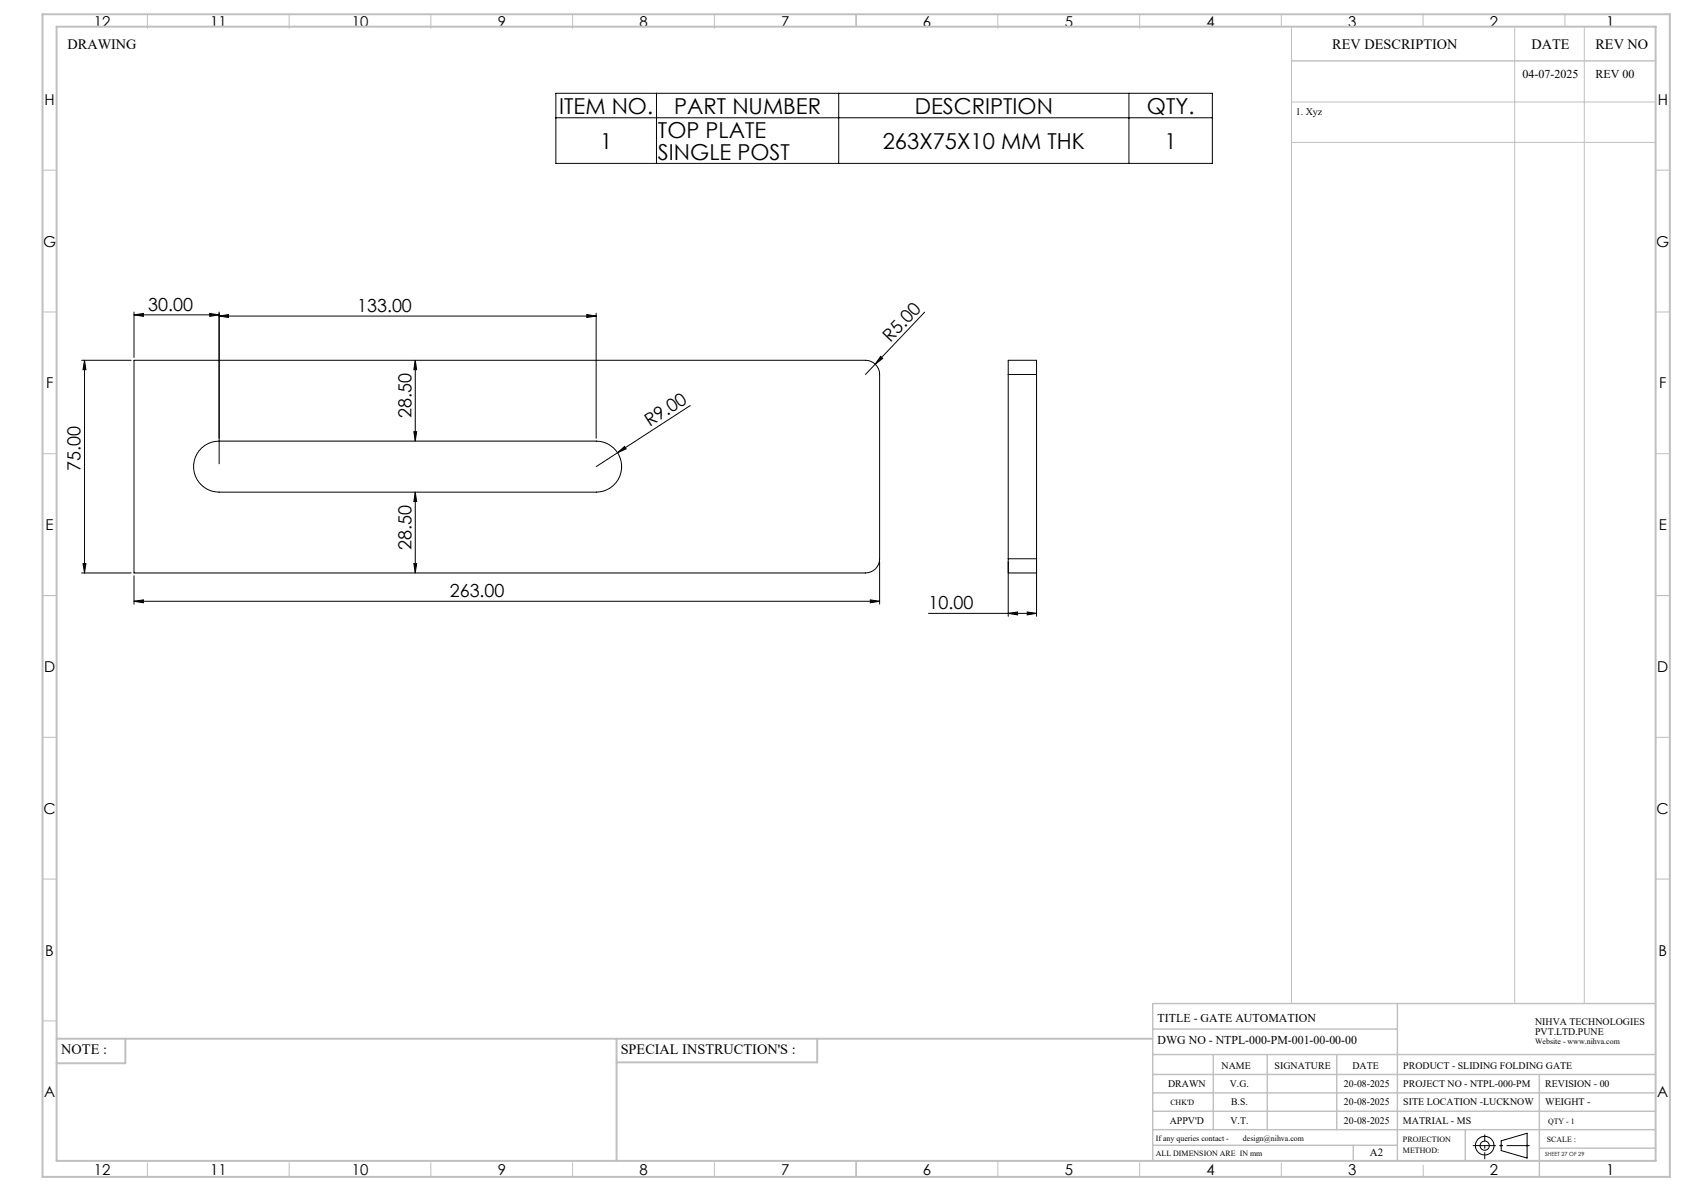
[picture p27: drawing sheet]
<svg xmlns="http://www.w3.org/2000/svg" width="594mm" height="420mm" viewBox="0 0 594 420" stroke-linecap="round" stroke-linejoin="round" font-family="sans-serif">
<defs><g id="words">
<g font-size="7.8">
<text x="197.3" y="40.1">ITEM NO.</text>
<text x="237.8" y="40.1">PART NUMBER</text>
<text x="322.7" y="40.1">DESCRIPTION</text>
<text x="404.5" y="40.1">QTY.</text>
<text x="211.7" y="52.5">1</text>
<text x="232.1" y="48.6">TOP PLATE</text>
<text x="311.4" y="52.5">263X75X10 MM THK</text>
<text x="410.8" y="52.5">1</text>
<text x="232.1" y="56.4">SINGLE POST</text>
</g>
<text font-size="6.4" x="314.1" y="120.9" transform="rotate(-46 314.1 120.9)">R5.00</text>
<g font-size="6.3">
<text x="52.3" y="109.7">30.00</text>
<text x="126" y="110">133.00</text>
<text x="145.1" y="147.3" transform="rotate(-90 145.1 147.3)">28.50</text>
<text x="229.2" y="150.7" transform="rotate(-33 229.2 150.7)">R9.00</text>
<text x="28.4" y="166.2" transform="rotate(-90 28.4 166.2)">75.00</text>
<text x="145.1" y="193.9" transform="rotate(-90 145.1 193.9)">28.50</text>
<text x="158.6" y="210.7">263.00</text>
<text x="327.6" y="214.9">10.00</text>
</g>
<g font-size="5.3">
<text x="33.1" y="9.5">12</text>
<text x="74.1" y="9.5">11</text>
<text x="124.1" y="9.5">10</text>
<text x="175.6" y="9.5">9</text>
<text x="225.6" y="9.5">8</text>
<text x="275.6" y="9.5">7</text>
<text x="325.6" y="9.5">6</text>
<text x="375.6" y="9.5">5</text>
<text x="425.6" y="9.5">4</text>
<text x="475.6" y="9.5">3</text>
<text x="525.6" y="9.5">2</text>
<text x="566.6" y="9.5">1</text>
<text x="15.7" y="37">H</text>
<text x="584.7" y="37">H</text>
<text x="15.2" y="87">G</text>
<text x="584.2" y="87">G</text>
<text x="16.2" y="137">F</text>
<text x="585.2" y="137">F</text>
<text x="16.1" y="187">E</text>
<text x="585.1" y="187">E</text>
<text x="15.5" y="237">D</text>
<text x="584.5" y="237">D</text>
<text x="15.4" y="287">C</text>
<text x="584.4" y="287">C</text>
<text x="16" y="337">B</text>
<text x="585" y="337">B</text>
<text x="15.5" y="387">A</text>
<text x="584.5" y="387">A</text>
<text x="33.1" y="414.5">12</text>
<text x="74.1" y="414.5">11</text>
<text x="124.1" y="414.5">10</text>
<text x="175.6" y="414.5">9</text>
<text x="225.6" y="414.5">8</text>
<text x="275.6" y="414.5">7</text>
<text x="325.6" y="414.5">6</text>
<text x="375.6" y="414.5">5</text>
<text x="425.6" y="414.5">4</text>
<text x="475.6" y="414.5">3</text>
<text x="525.6" y="414.5">2</text>
<text x="566.6" y="414.5">1</text>
</g>
<g font-size="5">
<text x="23.8" y="17.2">DRAWING</text>
<text x="470" y="17.4">REV DESCRIPTION</text>
<text x="540.2" y="17.4">DATE</text>
<text x="562.8" y="17.4">REV NO</text>
<text x="21.6" y="371.8">NOTE :</text>
<text x="218.9" y="371.8">SPECIAL INSTRUCTION'S :</text>
</g>
<g font-size="4.2">
<text x="537.1" y="27.6">04-07-2025</text>
<text x="562.8" y="27.6">REV 00</text>
<text x="408.3" y="360.3">TITLE - GATE AUTOMATION</text>
<text x="408.3" y="368.2">DWG NO - NTPL-000-PM-001-00-00-00</text>
</g>
<text font-size="3.9" x="483.2" y="407.7">A2</text>
<g font-size="3.5">
<text x="457" y="40.6">1. Xyz</text>
<text x="541.5" y="361.3">NIHVA TECHNOLOGIES</text>
<text x="541.5" y="364.9">PVT.LTD.PUNE</text>
<text x="430.9" y="377">NAME</text>
<text x="449.6" y="377">SIGNATURE</text>
<text x="477" y="377">DATE</text>
<text x="495" y="377">PRODUCT - SLIDING FOLDING GATE</text>
<text x="412" y="383.3">DRAWN</text>
<text x="433.8" y="383.3">V.G.</text>
<text x="474.1" y="383.3">20-08-2025</text>
<text x="495" y="383.3">PROJECT NO - NTPL-000-PM</text>
<text x="545.1" y="383.3">REVISION - 00</text>
<text x="434.3" y="389.8">B.S.</text>
<text x="474.1" y="389.8">20-08-2025</text>
<text x="495" y="389.8">SITE LOCATION -LUCKNOW</text>
<text x="545.1" y="389.8">WEIGHT -</text>
<text x="412.6" y="396.5">APPV'D</text>
<text x="434.1" y="396.5">V.T.</text>
<text x="474.1" y="396.5">20-08-2025</text>
<text x="494.8" y="396.5">MATRIAL - MS</text>
</g>
<g font-size="2.8">
<text x="541.5" y="368.3">Website - www.nihva.com</text>
<text x="412.8" y="389.8">CHK'D</text>
<text x="546.1" y="396.5">QTY - 1</text>
<text x="407.7" y="402.2">If any queries contact -</text>
<text x="407.7" y="407.7">ALL DIMENSION ARE IN mm</text>
<text x="438.4" y="402.2">design@nihva.com</text>
<text x="494.8" y="402.7">PROJECTION</text>
<text x="494.8" y="406.5">METHOD:</text>
<text x="545.7" y="402.7">SCALE :</text>
</g>
<text font-size="2" x="545" y="407.8">SHEET 27 OF 29</text>
</g></defs>
<g fill="none" stroke="#000" stroke-width=".35">
<path d="M196.1 32.9h231.5v24.7h-231.5zM231.6 32.9v24.7M295.8 32.9v24.7M398.2 32.9v24.7M196.1 41.5h231.5M47.3 111l3.3-.5v1.1zM47.3 110v16.1M47.3 111h30M74 110.5l3.3 .5-3.3 .6zM77.3 110v53.6M77.3 111.5l3.3-.6v1.1zM77.3 111.5h133"/>
<path d="M207 110.9l3.3 .6-3.3 .5zM210.3 110.4v44.2M326.1 110.1l-17.4 18.3M28.8 127.1h17.5M29.8 127.1v75M29.8 127.1l.5 3.3h-1zM47.3 127.1h258a5 5 0 0 1 5 5v64.9a4.9 4.9 0 0 1-5 5.1h-258zM146.5 127.1v28.5M146.5 127.1l.5 3.3h-1zM308.7 128.4l-3.4 3.7M310.6 125.7l.8 .7-2.7 2zM355.6 132.1v-5h10v5"/>
<path d="M355.6 132.1v64.9M355.6 132.1h10M365.6 132.1v64.9M71.2 158a8.9 8.9 0 0 1 6.1-2.4h133a9 9 0 0 1 9 9 9 9 0 0 1-9 8.9h-133a9 9 0 0 1-8.4-5.7 9 9 0 0 1 2.3-9.8zM146 152.2h1l-.5 3.4zM217.8 159.6l2.5-2.2 .6 .9zM217.8 159.6l-7.5 5M243.5 143l-25.7 16.6M146.5 173.5l.5 3.4h-1zM146.5 173.5v28.6M29.3 198.7h1l-.5 3.4zM146 198.7h1l-.5 3.4z"/>
<path d="M310.3 198.1v15M355.6 197v5.1h10v-5.1M355.6 197h10M355.6 198.1v19.2M365.6 198.1v19.2M28.8 202.1h17.5M47.3 212l3.3-.5v1.1zM47.3 203v10.1M47.3 212h263M307 211.5l3.3 .5-3.3 .6zM327.5 216.3h38.1M355.6 216.3l3.3-.5v1z"/>
<path d="M362.3 215.8l3.3 .5-3.3 .5zM529.5 402.3l9.2-2.7v8.8l-9.2-2.7z"/>
<circle cx="523.7" cy="404" r="1.62"/>
<circle cx="523.7" cy="404" r="3.3"/>
</g>
<g fill="none" stroke="#c0c0c0" stroke-width=".35">
<path d="M52 5v5M102 5v5M152 5v5M202 5v5M252 5v5M302 5v4.4M352 5v5M402 5v5M452 5v4.4M455.5 9.4v344.5M502 5v4.4M534.3 9.4v344.5"/>
<path d="M552 5v4.4M558.8 9.4v344.5M455.5 36h128.5M455.5 50.2h128.5M15 60h5M584 60h5M15 110h5M584 110h5M15 160h5M584 160h5M15 210h5M584 210h5"/>
<path d="M15 260h5M584 260h5M15 310h5M584 310h5M15 360h5M52 410v5M102 410v5M152 410v5M202 410v5M252 410v5M302 409.4v5.6M352 409.4v5.6"/>
<path d="M402 410v5M452 410v5M502 410.9v4.1M529 404h1M529.2 403.7l.7 .7M529.5 403.5v1M529.9 403.7l-.7 .7M538.1 404h1.1M538.3 403.7l.7 .7M538.7 403.5v1M539 403.7l-.7 .7"/>
</g>
<path d="M519.5 404h20.1" fill="none" stroke="#000" stroke-width=".35" stroke-dasharray="15.2 1.3 1.3 1.3" stroke-dashoffset="7.1" stroke-linecap="butt"/>
<path d="M523.7 408.8v-8.7" fill="none" stroke="#000" stroke-width=".35" stroke-dasharray="15.2 1.3 1.3 1.3" stroke-dashoffset="12.8" stroke-linecap="butt"/>
<g fill="none" stroke="#c0c0c0" stroke-width=".5">
<path d="M455.5 21.5h128.5M492.9 353.9v55.5M584 353.9h-177.4v55.5M406.6 371.9h177.4M406.6 378.9h177.4M406.6 362.9h86.3M428 371.9v26.5M447 371.9v26.5M471.5 371.9v26.5M543 378.9v36.1M406.6 391.9h177.4M406.6 385.4h177.4"/>
<path d="M406.6 398.4h177.4M516.9 398.4v11M406.6 403.9h86.3M477.3 403.9v5.5M543 404.9h41"/>
</g>
<path d="M15 5h574v410h-574zM20 9.4h564v400h-564zM20 366.3h386.6M44.2 366.3v8.6h-24.2M217.5 366.3v43.1M288.3 366.3v8.3h-70.8" fill="none" stroke="#c0c0c0" stroke-width=".7"/>
<g fill="#000">
<path d="M310.6 125.7l.8 .7-2.7 2zM217.8 159.6l2.5-2.2 .6 .9z"/>
<path d="M77.3 111.5l3.3-.6v1.1zM207 110.9l3.3 .6-3.3 .5z"/>
<path d="M146.5 173.5l.5 3.4h-1zM146 198.7h1l-.5 3.4z"/>
<path d="M29.3 198.7h1l-.5 3.4zM29.8 127.1l.5 3.3h-1zM146 152.2h1l-.5 3.4zM146.5 127.1l.5 3.3h-1z"/>
<path d="M307 211.5l3.3 .5-3.3 .6zM47.3 212l3.3-.5v1.1zM74 110.5l3.3 .5-3.3 .6zM47.3 111l3.3-.5v1.1z"/>
<path d="M355.6 216.3l3.3-.5v1zM362.3 215.8l3.3 .5-3.3 .5z"/>
</g>
<use href="#words"/>
</svg>
